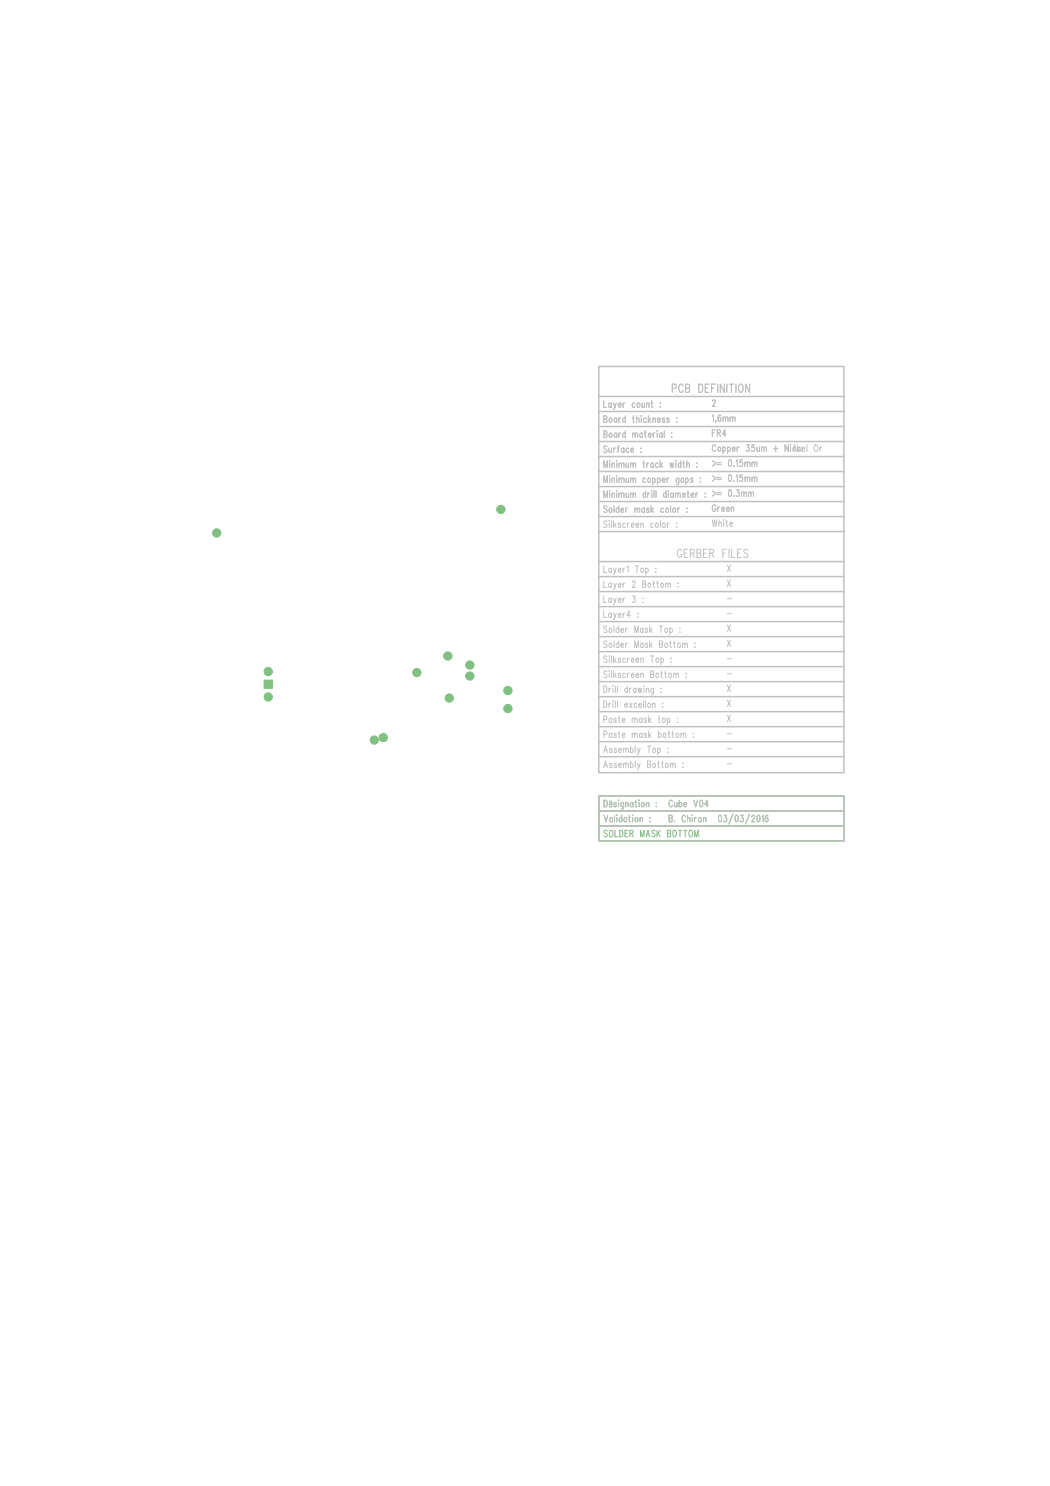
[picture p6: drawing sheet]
<svg xmlns="http://www.w3.org/2000/svg" width="210mm" height="297mm" viewBox="0 0 210 297" stroke-linecap="round" stroke-linejoin="round" font-family="sans-serif">
<defs><g id="words">
<g font-size="2.5" fill="#c0c0c0">
<text x="134.4" y="78.4">PCB DEFINITION</text>
<text x="135.4" y="111.4">GERBER FILES</text>
</g>
<g font-size="2" fill="#c0c0c0">
<text x="120.7" y="81.4">Layer count :</text>
<text x="142.4" y="81.2">2</text>
<text x="120.7" y="84.4">Board thickness :</text>
<text x="120.7" y="87.4">Board material :</text>
<text x="142.4" y="84.2">1,6mm</text>
<text x="142.4" y="87.2">FR4</text>
<text x="120.7" y="90.4">Surface :</text>
<text x="120.7" y="93.4">Minimum track width :</text>
<text x="142.4" y="90.2">Copper 35um + NiAu</text>
<text x="142.4" y="93.2">&gt;= 0.15mm</text>
<text x="120.7" y="96.4">Minimum copper gaps :</text>
<text x="120.7" y="99.4">Minimum drill diameter : &gt;= 0.3mm</text>
<text x="142.4" y="96.2">&gt;= 0.15mm</text>
<text x="120.7" y="102.4">Solder mask color :</text>
<text x="120.7" y="105.4">Silkscreen color :</text>
<text x="142.4" y="102.2">Green</text>
<text x="142.4" y="105.2">White</text>
<text x="120.7" y="114.4">Layer1 Top :</text>
<text x="120.7" y="117.4">Layer 2 Bottom :</text>
<text x="145.4" y="114.2">X</text>
<text x="145.4" y="117.2">X</text>
<text x="120.7" y="120.4">Layer 3 :</text>
<text x="120.7" y="123.4">Layer4 :</text>
<text x="145.4" y="120.2">-</text>
<text x="145.4" y="123.2">-</text>
<text x="120.7" y="126.4">Solder Mask Top :</text>
<text x="120.7" y="129.4">Solder Mask Bottom :</text>
<text x="145.4" y="126.2">X</text>
<text x="145.4" y="129.2">X</text>
<text x="120.7" y="132.4">Silkscreen Top :</text>
<text x="120.7" y="135.4">Silkscreen Bottom :</text>
<text x="145.4" y="132.2">-</text>
<text x="145.4" y="135.2">-</text>
<text x="120.7" y="138.4">Drill drawing :</text>
<text x="120.7" y="141.4">Drill excellon :</text>
<text x="145.4" y="138.2">X</text>
<text x="145.4" y="141.2">X</text>
<text x="120.7" y="144.4">Paste mask top :</text>
<text x="120.7" y="147.4">Paste mask bottom :</text>
<text x="145.4" y="144.2">X</text>
<text x="145.4" y="147.2">-</text>
<text x="120.7" y="150.4">Assembly Top :</text>
<text x="120.7" y="153.4">Assembly Bottom :</text>
<text x="145.4" y="150.2">-</text>
<text x="145.4" y="153.2">-</text>
<text x="120.8" y="161.3">Désignation :</text>
<text x="133.8" y="161.3">Cube V04</text>
<text x="120.8" y="164.3">Validation :</text>
<text x="133.8" y="164.3">B. Chiron 03/03/2016</text>
</g>
<text font-size="2" fill="#80c080" x="120.8" y="167.3">SOLDER MASK BOTTOM</text>
</g></defs>
<path d="M119.8 159.1h49v9h-49zM119.8 162.1h49M119.8 165.1h49" fill="none" stroke="#80c080" stroke-width=".3"/>
<g fill="#80c080" stroke="#80c080" stroke-width=".2">
<path d="M52.8 135.9h1.6v1.7h-1.6z"/>
<circle cx="43.3" cy="106.5" r=".83"/>
<circle cx="53.6" cy="139.3" r=".83"/>
<circle cx="53.6" cy="134.2" r=".83"/>
<circle cx="89.8" cy="139.5" r=".83"/>
<circle cx="101.5" cy="138" r=".83"/>
<circle cx="89.5" cy="131.1" r=".83"/>
<circle cx="93.9" cy="135.1" r=".83"/>
<circle cx="93.9" cy="132.9" r=".83"/>
<circle cx="101.5" cy="141.6" r=".83"/>
<circle cx="83.3" cy="134.4" r=".83"/>
<circle cx="100.1" cy="101.8" r=".83"/>
<circle cx="74.8" cy="147.9" r=".83"/>
<circle cx="76.6" cy="147.4" r=".83"/>
</g>
<g fill="none" stroke="#c0c0c0" stroke-width=".3">
<path d="M119.7 73.3h49v81.2h-49zM119.7 79.3h49M119.7 82.3h49M119.7 85.3h49M119.7 88.3h49M119.7 91.3h49M119.7 94.3h49M119.7 97.3h49M119.7 112.3h49M119.7 115.3h49M119.7 118.3h49M119.7 100.3h49"/>
<path d="M119.7 103.3h49M119.7 106.3h49M119.7 121.3h49M119.7 124.3h49M119.7 127.3h49M119.7 130.3h49M119.7 133.3h49M119.7 136.3h49M119.7 139.3h49M119.7 142.3h49M119.7 145.3h49M119.7 148.3h49"/>
<path d="M119.7 151.3h49M119.8 159.1h49v9h-49zM119.8 162.1h49M119.8 165.1h49"/>
</g>
<path d="M161.3 88.9v1.3M162.9 89l.1-.1a.69 .69 0 0 1 .5 .7 .69 .69 0 0 1-.5 .6 .93 .93 0 0 1-.1-1.2zM163.9 89.4v.8M164.3 89.4h-.3l-.1 .3" fill="none" stroke="#c0c0c0" stroke-width=".2"/>
<use href="#words"/>
</svg>
